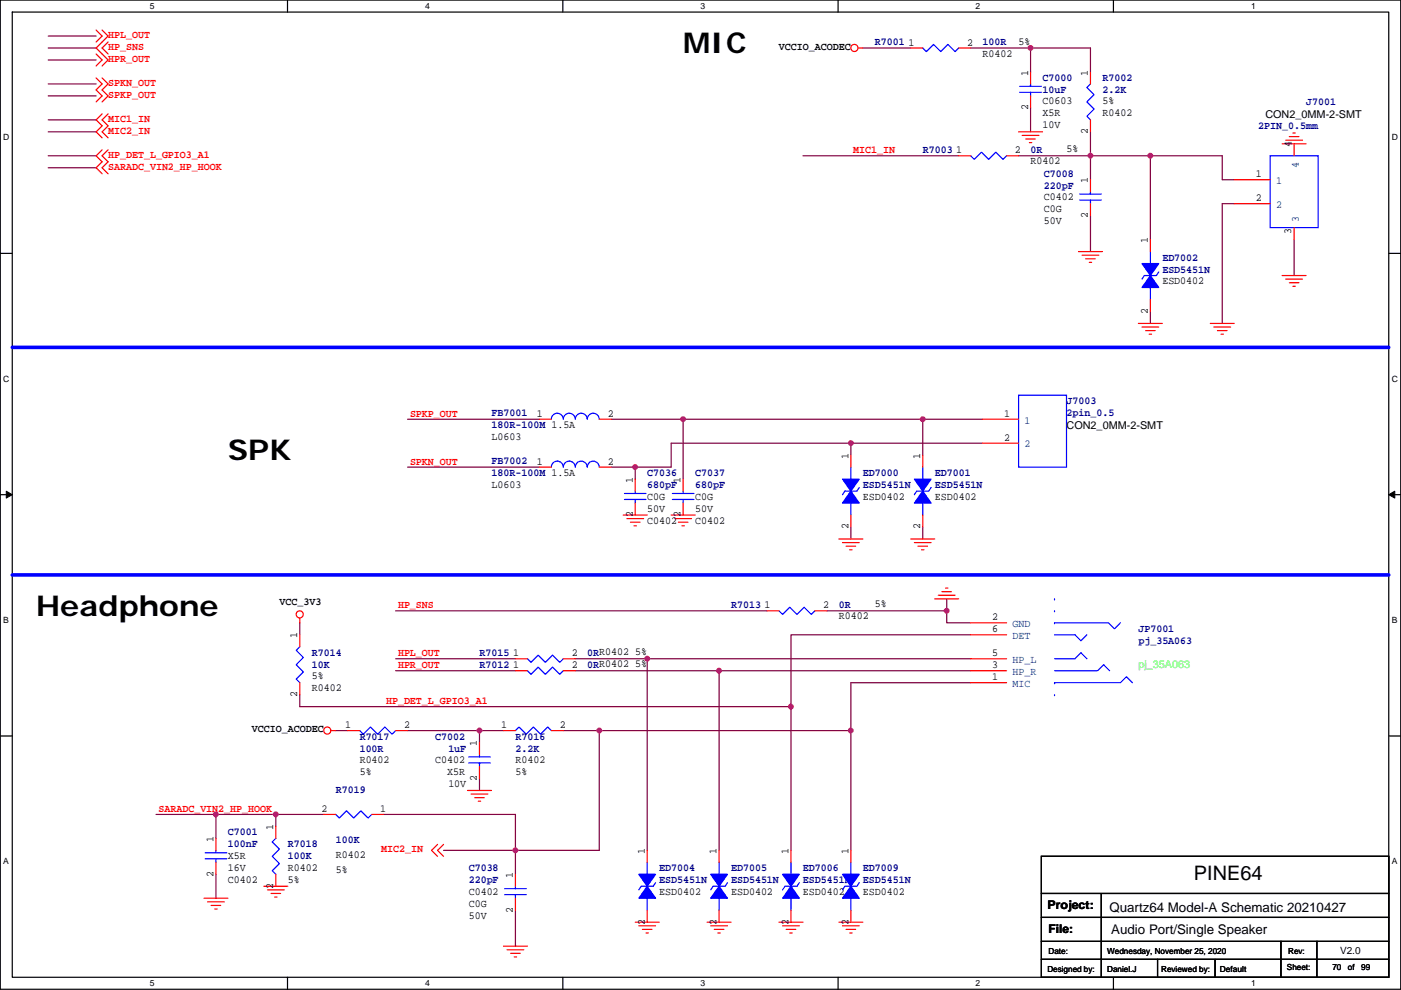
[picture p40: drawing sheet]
<svg xmlns="http://www.w3.org/2000/svg" width="297mm" height="210mm" viewBox="0 0 297 210" stroke-linecap="round" stroke-linejoin="round" font-family="sans-serif">
<defs><g id="words">
<g font-size="6.1">
<text x="144.8" y="11.2">MIC</text>
<text x="48.3" y="97.6">SPK</text>
<text x="7.7" y="130.6">Headphone</text>
</g>
<text font-size="4.2" x="253.1" y="186.7">PINE64</text>
<g font-size="2.8">
<text x="235.2" y="193.3">Quartz64 Model-A Schematic 20210427</text>
<text x="235.6" y="198.1">Audio Port/Single Speaker</text>
</g>
<g font-size="2.5">
<text x="222.1" y="192.9">Project:</text>
<text x="222.3" y="198">File:</text>
</g>
<g font-size="2.3" fill="#f00">
<text x="22.9" y="8">HPL_OUT</text>
<text x="22.9" y="10.6">HP_SNS</text>
<text x="22.9" y="13.1">HPR_OUT</text>
<text x="22.9" y="18.2">SPKN_OUT</text>
<text x="22.9" y="20.7">SPKP_OUT</text>
<text x="22.9" y="25.8">MIC1_IN</text>
<text x="22.9" y="28.3">MIC2_IN</text>
<text x="22.9" y="36">SARADC_VIN2_HP_HOOK</text>
<text x="22.9" y="33.4">HP_DET_L_GPIO3_A1</text>
<text x="180.9" y="32.5">MIC1_IN</text>
<text x="86.9" y="88.4">SPKP_OUT</text>
<text x="86.9" y="98.6">SPKN_OUT</text>
<text x="84.4" y="129.1">HP_SNS</text>
<text x="84.4" y="141.8">HPR_OUT</text>
<text x="84.4" y="139.2">HPL_OUT</text>
<text x="81.8" y="149.4">HP_DET_L_GPIO3_A1</text>
<text x="33.6" y="172.2">SARADC_VIN2_HP_HOOK</text>
<text x="80.8" y="180.7">MIC2_IN</text>
</g>
<g font-size="2.3">
<text x="165.2" y="10.6">VCCIO_ACODEC</text>
<text x="192.6" y="9.7">1</text>
<text x="205" y="9.7">2</text>
<text x="216" y="9.5">5%</text>
<text x="208.3" y="12">R0402</text>
<text x="218" y="16" transform="rotate(-90 218 16)">1</text>
<text x="230.7" y="16" transform="rotate(-90 230.7 16)">1</text>
<text x="218" y="23.4" transform="rotate(-90 218 23.4)">2</text>
<text x="221" y="22.2">C0603</text>
<text x="233.7" y="22.2">5%</text>
<text x="221" y="24.7">X5R</text>
<text x="221" y="27.2">10V</text>
<text x="230.7" y="28.5" transform="rotate(-90 230.7 28.5)">2</text>
<text x="233.7" y="24.7">R0402</text>
<text x="268.3" y="24.9">CON2_0MM-2-SMT</text>
<text x="202.8" y="32.5">1</text>
<text x="215.2" y="32.5">2</text>
<text x="218.5" y="34.9">R0402</text>
<text x="226.1" y="32.3">5%</text>
<text x="273.9" y="31.3" transform="rotate(-90 273.9 31.3)">4</text>
<text x="230.7" y="38.9" transform="rotate(-90 230.7 38.9)">1</text>
<text x="266.3" y="37.6">1</text>
<text x="221.3" y="42.5">C0402</text>
<text x="221.3" y="45">C0G</text>
<text x="221.3" y="47.6">50V</text>
<text x="230.7" y="46.2" transform="rotate(-90 230.7 46.2)">2</text>
<text x="266.3" y="42.7">2</text>
<text x="243.4" y="51.6" transform="rotate(-90 243.4 51.6)">1</text>
<text x="273.8" y="49.6" transform="rotate(-90 273.8 49.6)">3</text>
<text x="246.4" y="60.3">ESD0402</text>
<text x="243.4" y="66.6" transform="rotate(-90 243.4 66.6)">2</text>
<text x="113.9" y="88.4">1</text>
<text x="128.8" y="88.4">2</text>
<text x="212.9" y="88.4">1</text>
<text x="104.2" y="93.3">L0603</text>
<text x="212.9" y="93.5">2</text>
<text x="226.1" y="91">CON2_0MM-2-SMT</text>
<text x="113.9" y="98.6">1</text>
<text x="128.8" y="98.6">2</text>
<text x="179.9" y="97.3" transform="rotate(-90 179.9 97.3)">1</text>
<text x="195.1" y="97.3" transform="rotate(-90 195.1 97.3)">1</text>
<text x="104.2" y="103.4">L0603</text>
<text x="134.2" y="102.4" transform="rotate(-90 134.2 102.4)">1</text>
<text x="137.2" y="106">C0G</text>
<text x="144.3" y="102.4" transform="rotate(-90 144.3 102.4)">1</text>
<text x="147.4" y="106">C0G</text>
<text x="182.9" y="106">ESD0402</text>
<text x="198.2" y="106">ESD0402</text>
<text x="134.2" y="109.7" transform="rotate(-90 134.2 109.7)">2</text>
<text x="137.2" y="111.1">C0402</text>
<text x="137.2" y="108.5">50V</text>
<text x="144.3" y="109.7" transform="rotate(-90 144.3 109.7)">2</text>
<text x="147.4" y="111.1">C0402</text>
<text x="147.4" y="108.5">50V</text>
<text x="179.9" y="112.3" transform="rotate(-90 179.9 112.3)">2</text>
<text x="195.1" y="112.3" transform="rotate(-90 195.1 112.3)">2</text>
<text x="59.2" y="128.4">VCC_3V3</text>
<text x="162.1" y="129">1</text>
<text x="174.6" y="129">2</text>
<text x="177.9" y="131.4">R0402</text>
<text x="185.5" y="128.8">5%</text>
<text x="210.4" y="131.6">2</text>
<text x="63" y="135.4" transform="rotate(-90 63 135.4)">1</text>
<text x="210.4" y="134.1">6</text>
<text x="108.8" y="141.7">1</text>
<text x="108.8" y="139.2">1</text>
<text x="121.2" y="141.7">2</text>
<text x="121.2" y="139.2">2</text>
<text x="210.4" y="139.2">5</text>
<text x="210.4" y="141.7">3</text>
<text x="63" y="147.8" transform="rotate(-90 63 147.8)">2</text>
<text x="66.1" y="146.6">R0402</text>
<text x="66.1" y="144.1">5%</text>
<text x="210.4" y="144.3">1</text>
<text x="53.4" y="155.3">VCCIO_ACODEC</text>
<text x="73.2" y="154.4">1</text>
<text x="85.7" y="154.4">2</text>
<text x="106.2" y="154.4">1</text>
<text x="118.7" y="154.4">2</text>
<text x="76.3" y="161.9">R0402</text>
<text x="92.3" y="161.9">C0402</text>
<text x="101.1" y="158.3" transform="rotate(-90 101.1 158.3)">1</text>
<text x="109.3" y="161.9">R0402</text>
<text x="76.3" y="164.4">5%</text>
<text x="94.8" y="164.4">X5R</text>
<text x="95.1" y="166.9">10V</text>
<text x="101.1" y="165.6" transform="rotate(-90 101.1 165.6)">2</text>
<text x="109.3" y="164.4">5%</text>
<text x="68.1" y="172.2">2</text>
<text x="80.6" y="172.2">1</text>
<text x="45.3" y="178.6" transform="rotate(-90 45.3 178.6)">1</text>
<text x="58" y="176" transform="rotate(-90 58 176)">1</text>
<text x="45.3" y="185.9" transform="rotate(-90 45.3 185.9)">2</text>
<text x="48.3" y="182.2">X5R</text>
<text x="48.3" y="184.7">16V</text>
<text x="61" y="184.7">R0402</text>
<text x="71.2" y="181.9">R0402</text>
<text x="71.2" y="185.2">5%</text>
<text x="136.7" y="181.1" transform="rotate(-90 136.7 181.1)">1</text>
<text x="151.9" y="181.1" transform="rotate(-90 151.9 181.1)">1</text>
<text x="167.2" y="181.1" transform="rotate(-90 167.2 181.1)">1</text>
<text x="179.9" y="181.1" transform="rotate(-90 179.9 181.1)">1</text>
<text x="48.3" y="187.3">C0402</text>
<text x="58" y="188.5" transform="rotate(-90 58 188.5)">2</text>
<text x="61" y="187.3">5%</text>
<text x="99.4" y="189.8">C0402</text>
<text x="108.8" y="186.2" transform="rotate(-90 108.8 186.2)">1</text>
<text x="139.8" y="189.8">ESD0402</text>
<text x="155" y="189.8">ESD0402</text>
<text x="170.2" y="189.8">ESD0402</text>
<text x="182.9" y="189.8">ESD0402</text>
<text x="99.4" y="192.3">C0G</text>
<text x="99.4" y="194.9">50V</text>
<text x="108.8" y="193.6" transform="rotate(-90 108.8 193.6)">2</text>
<text x="136.7" y="196.1" transform="rotate(-90 136.7 196.1)">2</text>
<text x="151.9" y="196.1" transform="rotate(-90 151.9 196.1)">2</text>
<text x="167.2" y="196.1" transform="rotate(-90 167.2 196.1)">2</text>
<text x="179.9" y="196.1" transform="rotate(-90 179.9 196.1)">2</text>
</g>
<g font-size="2.3" fill="#000080">
<text x="185.5" y="9.5">R7001</text>
<text x="208.3" y="9.5">100R</text>
<text x="221" y="17.2">C7000</text>
<text x="233.7" y="17.2">R7002</text>
<text x="221" y="19.7">10uF</text>
<text x="233.7" y="19.7">2.2K</text>
<text x="276.9" y="22.2">J7001</text>
<text x="266.8" y="27.3">2PIN_0.5mm</text>
<text x="195.6" y="32.4">R7003</text>
<text x="218.5" y="32.4">0R</text>
<text x="221.3" y="37.5">C7008</text>
<text x="221.3" y="40">220pF</text>
<text x="246.4" y="55.3">ED7002</text>
<text x="246.4" y="57.8">ESD5451N</text>
<text x="104.2" y="88.3">FB7001</text>
<text x="226.1" y="85.7">J7003</text>
<text x="226.1" y="88.3">2pin_0.5</text>
<text x="104.2" y="90.8">180R-100M 1.5A</text>
<text x="104.2" y="98.4">FB7002</text>
<text x="104.2" y="101">180R-100M 1.5A</text>
<text x="137.2" y="101">C7036</text>
<text x="147.4" y="101">C7037</text>
<text x="182.9" y="101">ED7000</text>
<text x="198.2" y="101">ED7001</text>
<text x="137.2" y="103.5">680pF</text>
<text x="147.4" y="103.5">680pF</text>
<text x="182.9" y="103.5">ESD5451N</text>
<text x="198.2" y="103.5">ESD5451N</text>
<text x="155" y="128.9">R7013</text>
<text x="177.9" y="128.9">0R</text>
<text x="241.4" y="134">JP7001</text>
<text x="241.4" y="136.5">pj_35A063</text>
<text x="66.1" y="139.1">R7014</text>
<text x="66.1" y="141.6">10K</text>
<text x="101.7" y="141.6">R7012</text>
<text x="101.7" y="139.1">R7015</text>
<text x="124.5" y="141.6">0RR0402 5%</text>
<text x="124.5" y="139.1">0RR0402 5%</text>
<text x="76.3" y="156.9">R7017</text>
<text x="76.3" y="159.4">100R</text>
<text x="92.3" y="156.9">C7002</text>
<text x="95.1" y="159.4">1uF</text>
<text x="109.3" y="156.9">R7016</text>
<text x="109.3" y="159.4">2.2K</text>
<text x="71.2" y="168.3">R7019</text>
<text x="48.3" y="177.2">C7001</text>
<text x="48.3" y="179.7">100nF</text>
<text x="61" y="179.7">R7018</text>
<text x="71.2" y="178.7">100K</text>
<text x="61" y="182.3">100K</text>
<text x="99.4" y="184.8">C7038</text>
<text x="139.8" y="184.8">ED7004</text>
<text x="155" y="184.8">ED7005</text>
<text x="170.2" y="184.8">ED7006</text>
<text x="182.9" y="184.8">ED7009</text>
<text x="99.4" y="187.3">220pF</text>
<text x="139.8" y="187.3">ESD5451N</text>
<text x="155" y="187.3">ESD5451N</text>
<text x="170.2" y="187.3">ESD5451N</text>
<text x="182.9" y="187.3">ESD5451N</text>
</g>
<g font-size="2.3" fill="#004080">
<text x="275.4" y="35.6" transform="rotate(-90 275.4 35.6)">4</text>
<text x="270.6" y="39">1</text>
<text x="270.6" y="44.1">2</text>
<text x="275.4" y="47" transform="rotate(-90 275.4 47)">3</text>
<text x="217.2" y="89.8">1</text>
<text x="217.2" y="94.9">2</text>
<text x="214.7" y="133">GND</text>
<text x="214.7" y="135.6">DET</text>
<text x="214.7" y="140.6">HP_L</text>
<text x="214.7" y="143.2">HP_R</text>
<text x="214.7" y="145.7">MIC</text>
</g>
<text font-size="2.3" fill="#0f0" x="241.4" y="141.8">pj_35A063</text>
<text font-size="2.1" x="284.1" y="202.3">V2.0</text>
<g font-size="1.8">
<text x="31.8" y="1.9">5</text>
<text x="90.1" y="1.9">4</text>
<text x="148.5" y="1.9">3</text>
<text x="206.9" y="1.9">2</text>
<text x="265.2" y="1.9">1</text>
<text x=".7" y="29.8">D</text>
<text x="295.1" y="29.8">D</text>
<text x=".7" y="81">C</text>
<text x="295.1" y="81">C</text>
<text x=".7" y="132.1">B</text>
<text x="295.1" y="132.1">B</text>
<text x=".7" y="183.3">A</text>
<text x="295.1" y="183.3">A</text>
<text x="222.3" y="202.3">Date:</text>
<text x="234.8" y="202.3">Wednesday, November 25, 2020</text>
<text x="273.1" y="202.3">Rev:</text>
<text x="31.8" y="209.2">5</text>
<text x="90.1" y="209.2">4</text>
<text x="148.5" y="209.2">3</text>
<text x="206.9" y="209.2">2</text>
<text x="222.1" y="206.1">Designed by:</text>
<text x="234.8" y="206.1">Daniel.J</text>
<text x="246.2" y="206.1">Reviewed by:</text>
<text x="258.6" y="206.1">Default</text>
<text x="265.2" y="209.2">1</text>
<text x="272.9" y="205.8">Sheet:</text>
<text x="282.5" y="205.8">70</text>
<text x="285.8" y="205.8">of</text>
<text x="288.6" y="205.8">99</text>
</g>
</g></defs>
<path d="M.1 0h296.9v209.8h-296.9zM2.6 2.6h291.8v204.7h-291.8z" fill="none" stroke="#000" stroke-width=".25"/>
<g fill="#fff">
<path d="M31.8 .3h1v2h-1z"/>
<path d="M31.8 207.5h1v2.1h-1z"/>
</g>
<path d="M61 0v2.6M61 207.3v2.5" fill="none" stroke="#000" stroke-width=".25"/>
<g fill="#fff">
<path d="M90.1 .3h1v2h-1z"/>
<path d="M90.1 207.5h1v2.1h-1z"/>
</g>
<path d="M119.3 0v2.6M119.3 207.3v2.5" fill="none" stroke="#000" stroke-width=".25"/>
<g fill="#fff">
<path d="M148.5 .3h1v2h-1z"/>
<path d="M148.5 207.5h1v2.1h-1z"/>
</g>
<path d="M177.7 0v2.6M177.7 207.3v2.5" fill="none" stroke="#000" stroke-width=".25"/>
<g fill="#fff">
<path d="M206.9 .3h1v2h-1z"/>
<path d="M206.9 207.5h1v2.1h-1z"/>
</g>
<path d="M236.1 0v2.6M236.1 207.3v2.5" fill="none" stroke="#000" stroke-width=".25"/>
<g fill="#fff">
<path d="M265.2 .3h1v2h-1z"/>
<path d="M265.2 207.5h1v2.1h-1z"/>
<path d="M.7 28.2h1.3v2h-1.3z"/>
<path d="M295.1 28.2h1.3v2h-1.3z"/>
<path d="M.7 79.3h1.3v2.1h-1.3z"/>
<path d="M295.1 79.3h1.3v2.1h-1.3z"/>
</g>
<path d="M.1 53.7h2.5M294.4 53.7h2.6" fill="none" stroke="#000" stroke-width=".25"/>
<g fill="#fff">
<path d="M.7 130.5h1.2v2h-1.2z"/>
<path d="M295.1 130.5h1.2v2h-1.2z"/>
</g>
<path d="M.1 104.9h2.5M294.4 104.9h2.6" fill="none" stroke="#000" stroke-width=".25"/>
<g fill="#000" stroke="#000" stroke-width=".21">
<path d="M1.3 104.2l1.3 .7-1.3 .7z" fill-rule="evenodd"/>
<path d="M294.4 104.9l1.3-.7v1.4z" fill-rule="evenodd"/>
</g>
<g fill="#fff">
<path d="M.7 181.7h1.2v2h-1.2z"/>
<path d="M295.1 181.7h1.2v2h-1.2z"/>
</g>
<path d="M.1 156.1h2.5M294.4 156.1h2.6M220.8 181.6h73.6v25.7h-73.6zM220.8 189.5h73.6M220.8 194.6h73.6M220.8 199.7h73.6M233.5 189.5v17.8M271.6 199.7v7.6M279.2 199.7v7.6M220.8 203.5h73.6M245.4 203.5v3.8M257.6 203.5v3.8" fill="none" stroke="#000" stroke-width=".25"/>
<path d="M2.6 73.7h291.8M2.6 121.9h291.8" fill="none" stroke="#00f" stroke-width=".76"/>
<g fill="none" stroke="#800040" stroke-width=".25">
<path d="M10.2 10.2h10.2M10.2 7.6h10.2M10.2 12.7h10.2M10.2 17.8h10.2M182.9 10.2h10.2M205.8 10.2h25.4v5.1M218.5 10.2v5.1M10.2 20.3h10.2M10.2 25.4h10.2M10.2 28h10.2M10.2 35.6h10.2M10.2 33h10.2"/>
<path d="M170.2 33h33.1M216 33h43.1v5.1h2.6M218.5 22.9v5.1M231.2 28v10.1M243.9 33v17.8M231.2 45.7v7.7M261.7 43.2h-2.6v25.4M274.4 50.8v7.6M243.9 66.1v2.5M86.4 88.9h28M86.4 99.1h28M129.6 88.9h15.2v12.7"/>
<path d="M134.7 99.1v2.5M144.8 88.9h63.5M180.4 94v2.5M195.6 88.9v7.6M208.3 94h-66v5.1h-12.7M180.4 111.8v2.5M195.6 111.8v2.5M63.6 132.1v2.5M83.9 139.7h25.4M83.9 129.6h78.7M122 139.7h15.2v40.7M137.2 139.7h68.6"/>
<path d="M175.3 129.6h25.4M200.7 129.6v2.5h5.1M200.7 127v2.6M205.8 134.6h-38.1v15.3M63.6 147.3v2.6h104.1M71.2 155h2.5M83.9 142.3h25.4M86.4 155h20.3M101.7 155v2.5M119.4 155h61M122 142.3h83.8M127.1 155v25.4h-33.1"/>
<path d="M152.5 142.3v38.1M167.7 149.9v30.5M205.8 144.8h-25.4v35.6M33.1 172.7h35.5M45.8 172.7v5.1M58.5 172.7v2.6M81.3 172.7h28v12.7M101.7 165.1v2.6M45.8 185.4v5.1M109.3 193.1v7.6"/>
</g>
<g fill="#f0f" stroke="#f0f" stroke-width=".25">
<circle cx="195.6" cy="88.9" r=".5"/>
<circle cx="144.8" cy="88.9" r=".5"/>
<circle cx="180.4" cy="94" r=".5"/>
<circle cx="218.5" cy="10.2" r=".5"/>
<circle cx="243.9" cy="33" r=".5"/>
<circle cx="231.2" cy="33" r=".5"/>
<circle cx="152.4" cy="142.2" r=".5"/>
<circle cx="167.7" cy="149.9" r=".5"/>
<circle cx="200.7" cy="129.5" r=".5"/>
<circle cx="137.2" cy="139.7" r=".5"/>
<circle cx="45.8" cy="172.7" r=".5"/>
<circle cx="58.5" cy="172.7" r=".5"/>
<circle cx="101.6" cy="154.9" r=".5"/>
<circle cx="109.3" cy="180.3" r=".5"/>
<circle cx="127" cy="154.9" r=".5"/>
<circle cx="180.4" cy="154.9" r=".5"/>
<circle cx="134.7" cy="99.1" r=".5"/>
</g>
<g fill="none" stroke="#f00" stroke-width=".25">
<path d="M20.4 6.4l1.3 1.2-1.3 1.3M20.4 11.5l1.3 1.2-1.3 1.3M20.4 16.5l1.3 1.3-1.3 1.3 1.3 1.2-1.3 1.3M21.7 6.4l1.2 1.2-2.5 2.6 2.5 2.5-1.2 1.3M21.7 16.5l1.2 1.3-1.2 1.3 1.2 1.2-1.2 1.3M22.9 8.9l-1.2 1.3 1.2 1.3M181.9 10.2h1M193.1 10.2h2.5M203.3 10.2h2.5M218.5 15.3v2.5M231.2 15.3v2.5M21.7 24.2l-1.3 1.2 1.3 1.3-1.3 1.3 1.3 1.2"/>
<path d="M21.7 31.8l-1.3 1.2 1.3 1.3-1.3 1.3 1.3 1.3M22.9 24.2l-1.2 1.2 1.2 1.3-1.2 1.3 1.2 1.2M22.9 31.8l-1.2 1.2 1.2 1.3-1.2 1.3 1.2 1.3M203.3 33h2.5M213.4 33h2.6M216 28h5M216.7 28.7h3.6M217.5 29.5h2M218.2 30.2h.6M218.5 20.3v2.6M231.2 25.4v2.6M231.2 38.1v2.6"/>
<path d="M261.7 38.1h7.6M271.8 30.5h5.1M272.6 29.7h3.6M273.4 29h2M274.1 28.2h.5M274.4 30.5v2.5M228.7 53.4h5M229.4 54.1h3.6M230.2 54.9h2M230.9 55.6h.6M231.2 43.2v2.5M243.9 50.8v2.6"/>
<path d="M261.7 43.2h7.6M271.8 58.4h5.1M272.6 59.2h3.6M273.4 60h2M274.4 48.3v2.5M241.4 68.6h5M242.1 69.4h3.6M242.9 70.1h2M243.6 70.9h.6M243.9 63.5v2.6M256.6 68.6h5.1M257.4 69.4h3.5"/>
<path d="M258.1 70.1h2.1M258.9 70.9h.5M274.1 60.7h.5M114.4 99.1h2.5M114.4 88.9h2.5M127.1 99.1h2.5M127.1 88.9h2.5M180.4 96.5v2.6M195.6 96.5v2.6M208.3 88.9h7.7M208.3 94h7.7M132.1 109.2h5.1"/>
<path d="M132.9 110h3.6M133.7 110.8h2M134.4 111.5h.5M134.7 101.6v2.6M134.7 106.7v2.5M142.3 109.2h5.1M143.1 110h3.5M143.8 110.8h2.1M144.6 111.5h.5M144.8 101.6v2.6M144.8 106.7v2.5M177.9 114.3h5"/>
<path d="M178.6 115.1h3.6M179.4 115.8h2M180.1 116.6h.6M180.4 109.2v2.6M193.1 114.3h5.1M193.9 115.1h3.5M194.6 115.8h2.1M195.4 116.6h.5M195.6 109.2v2.6M63.6 131.1v1M63.6 134.6v2.6M109.3 139.7h2.5"/>
<path d="M119.4 139.7h2.6M162.6 129.6h2.6M172.8 129.6h2.5M198.2 127h5.1M198.9 126.3h3.6M199.7 125.5h2M200.5 124.7h.5M205.8 132.1h7.6M205.8 134.6h7.6M205.8 139.7h7.6M63.6 144.8v2.5M70.2 155h1"/>
<path d="M73.7 155h2.6M83.9 155h2.5M101.7 157.5v2.5M106.7 155h2.6M109.3 142.3h2.5M116.9 155h2.5M119.4 142.3h2.6M205.8 144.8h7.6M205.8 142.3h7.6M45.8 177.8v2.6M58.5 175.3v2.5M68.6 172.7h2.6"/>
<path d="M78.8 172.7h2.5M92.8 179.1l-1.3 1.3 1.3 1.2M94 179.1l-1.2 1.3 1.2 1.2M99.1 167.7h5.1M99.9 168.4h3.5M100.6 169.2h2.1M101.4 169.9h.5M101.7 162.6v2.5M43.2 190.5h5.1M44 191.3h3.6M44.8 192h2M45.5 192.8h.5"/>
<path d="M45.8 182.9v2.5M55.9 188h5.1M56.7 188.7h3.6M57.5 189.5h2M58.2 190.3h.5M58.5 185.4v2.6M109.3 185.4v2.6M109.3 190.5v2.6M134.7 195.6h5.1M135.4 196.4h3.6M136.2 197.1h2M137 197.9h.5"/>
<path d="M137.2 180.4v2.5M137.2 193.1v2.5M149.9 195.6h5.1M150.7 196.4h3.5M151.4 197.1h2.1M152.2 197.9h.5M152.5 180.4v2.5M152.5 193.1v2.5M165.2 195.6h5M165.9 196.4h3.6M166.7 197.1h2M167.4 197.9h.6"/>
<path d="M167.7 180.4v2.5M167.7 193.1v2.5M177.9 195.6h5M178.6 196.4h3.6M179.4 197.1h2M180.1 197.9h.6M180.4 180.4v2.5M180.4 193.1v2.5M106.7 200.7h5.1M107.5 201.4h3.6M108.3 202.2h2M109 203h.5"/>
<circle cx="181.1" cy="10.2" r=".76"/>
<circle cx="63.5" cy="130.3" r=".76"/>
<circle cx="69.4" cy="154.9" r=".76"/>
</g>
<g fill="none" stroke="#00f" stroke-width=".25">
<path d="M195.6 10.2l.8 .7 1.5-1.5 1.5 1.5 1.6-1.5 1.5 1.5 .8-.7M216.2 19.6h4.6M216.2 18.3h4.6M218.5 17.8v.5M218.5 19.6v.7M231.2 17.8l-.8 .8 1.6 1.5-1.6 1.5 1.6 1.5-1.6 1.6 .8 .7M205.8 33l.8 .8 1.5-1.5 1.5 1.5 1.5-1.5 1.6 1.5 .7-.8M269.3 33h10.2v15.3h-10.2zM228.9 42.4h4.6M228.9 41.2h4.6M231.2 40.7v.5M231.2 42.4v.8"/>
<path d="M243.9 53.4v2.5M245.7 57.7l-.5 .7h-2.6l-.5 .8M243.9 61v2.5M127 99.1a1.27 1.27 0 0 0-1.2-1.3 1.27 1.27 0 0 0-1.3 1.3 1.27 1.27 0 0 0-1.3-1.3 1.27 1.27 0 0 0-1.2 1.3 1.27 1.27 0 0 0-1.3-1.3 1.27 1.27 0 0 0-1.3 1.3 1.26 1.26 0 0 0-1.2-1.3 1.26 1.26 0 0 0-1.3 1.3M127 88.9a1.27 1.27 0 0 0-1.2-1.2 1.27 1.27 0 0 0-1.3 1.2 1.27 1.27 0 0 0-1.3-1.2 1.27 1.27 0 0 0-1.2 1.2 1.27 1.27 0 0 0-1.3-1.2 1.27 1.27 0 0 0-1.3 1.2 1.26 1.26 0 0 0-1.2-1.2 1.26 1.26 0 0 0-1.3 1.2M180.4 99.1v2.5M195.6 99.1v2.5M216 83.8h10.1v15.3h-10.1zM132.4 105.9h4.6M132.4 104.7h4.6M134.7 104.2v.5M134.7 105.9v.8"/>
<path d="M142.6 105.9h4.5M142.6 104.7h4.5M144.8 104.2v.5M144.8 105.9v.8M180.4 106.7v2.5M182.2 103.4l-.5 .8h-2.6l-.5 .7M195.6 106.7v2.5M197.4 103.4l-.5 .8h-2.5l-.5 .7M63.6 137.2l-.8 .7 1.5 1.6-1.5 1.5 1.5 1.5-1.5 1.5 .8 .8M111.8 139.7l.8 .8 1.5-1.5 1.5 1.5 1.6-1.5 1.5 1.5 .7-.8M165.2 129.6l.7 .7 1.5-1.5 1.6 1.5 1.5-1.5 1.5 1.5 .8-.7M223.6 132.1h11.4l1.3 1.3 1.3-1.3"/>
<path d="M223.6 134.6h4.3l1.3 1.3 1.2-1.3M223.6 127h.1M223.6 129.6h.1M223.6 132.1h.1M230.4 139.7l-1.2-1.2-1.3 1.2h-4.3M76.3 155l.7 .7 1.5-1.5 1.6 1.5 1.5-1.5 1.5 1.5 .8-.7M109.3 155l.7-.8 1.6 1.5 1.5-1.5 1.5 1.5 1.5-1.5 .8 .8M111.8 142.3l.8 .7 1.5-1.5 1.5 1.5 1.6-1.5 1.5 1.5 .7-.7M223.6 144.8h14l1.2-1.3 1.3 1.3M223.6 144.8h.1M223.6 147.3h.1M223.6 142.3h9.1l1.3-1.3 1.3 1.3"/>
<path d="M58.5 177.8l-.8 .8 1.5 1.5-1.5 1.5 1.5 1.6-1.5 1.5 .8 .7M71.2 172.7l.7 .8 1.6-1.5 1.5 1.5 1.5-1.5 1.5 1.5 .8-.8M99.4 161.8h4.5M99.4 160.5h4.5M101.7 160v.5M101.7 161.8v.8M43.5 182.1h4.6M43.5 180.9h4.6M45.8 180.4v.5M45.8 182.1v.8M107 189.8h4.6M107 188.5h4.6"/>
<path d="M109.3 188v.5M109.3 189.8v.7M137.2 182.9v2.5M137.2 190.5v2.6M139 187.2l-.5 .8h-2.5l-.6 .7M152.5 182.9v2.5M152.5 190.5v2.6M154.2 187.2l-.5 .8h-2.5l-.5 .7M167.7 182.9v2.5M167.7 190.5v2.6M169.5 187.2l-.5 .8h-2.6l-.5 .7M180.4 182.9v2.5"/>
<path d="M180.4 190.5v2.6M182.2 187.2l-.5 .8h-2.6l-.5 .7"/>
</g>
<g fill="#00f" stroke="#00f" stroke-width=".25">
<path d="M150.7 185.4h3.5l-1.7 2.6z" fill-rule="evenodd"/>
<path d="M152.5 188l1.7 2.5h-3.5z" fill-rule="evenodd"/>
<path d="M178.6 101.6h3.6l-1.8 2.6z" fill-rule="evenodd"/>
<path d="M180.4 104.2l1.8 2.5h-3.6z" fill-rule="evenodd"/>
<path d="M165.9 185.4h3.6l-1.8 2.6z" fill-rule="evenodd"/>
<path d="M167.7 188l1.8 2.5h-3.6z" fill-rule="evenodd"/>
<path d="M135.4 185.4h3.6l-1.8 2.6z" fill-rule="evenodd"/>
<path d="M137.2 188l1.8 2.5h-3.6z" fill-rule="evenodd"/>
<path d="M178.6 185.4h3.6l-1.8 2.6z" fill-rule="evenodd"/>
<path d="M180.4 188l1.8 2.5h-3.6z" fill-rule="evenodd"/>
<path d="M193.9 101.6h3.5l-1.8 2.6z" fill-rule="evenodd"/>
<path d="M195.6 104.2l1.8 2.5h-3.5z" fill-rule="evenodd"/>
<path d="M242.1 55.9h3.6l-1.8 2.5z" fill-rule="evenodd"/>
<path d="M243.9 58.4l1.8 2.6h-3.6z" fill-rule="evenodd"/>
</g>
<use href="#words"/>
</svg>
